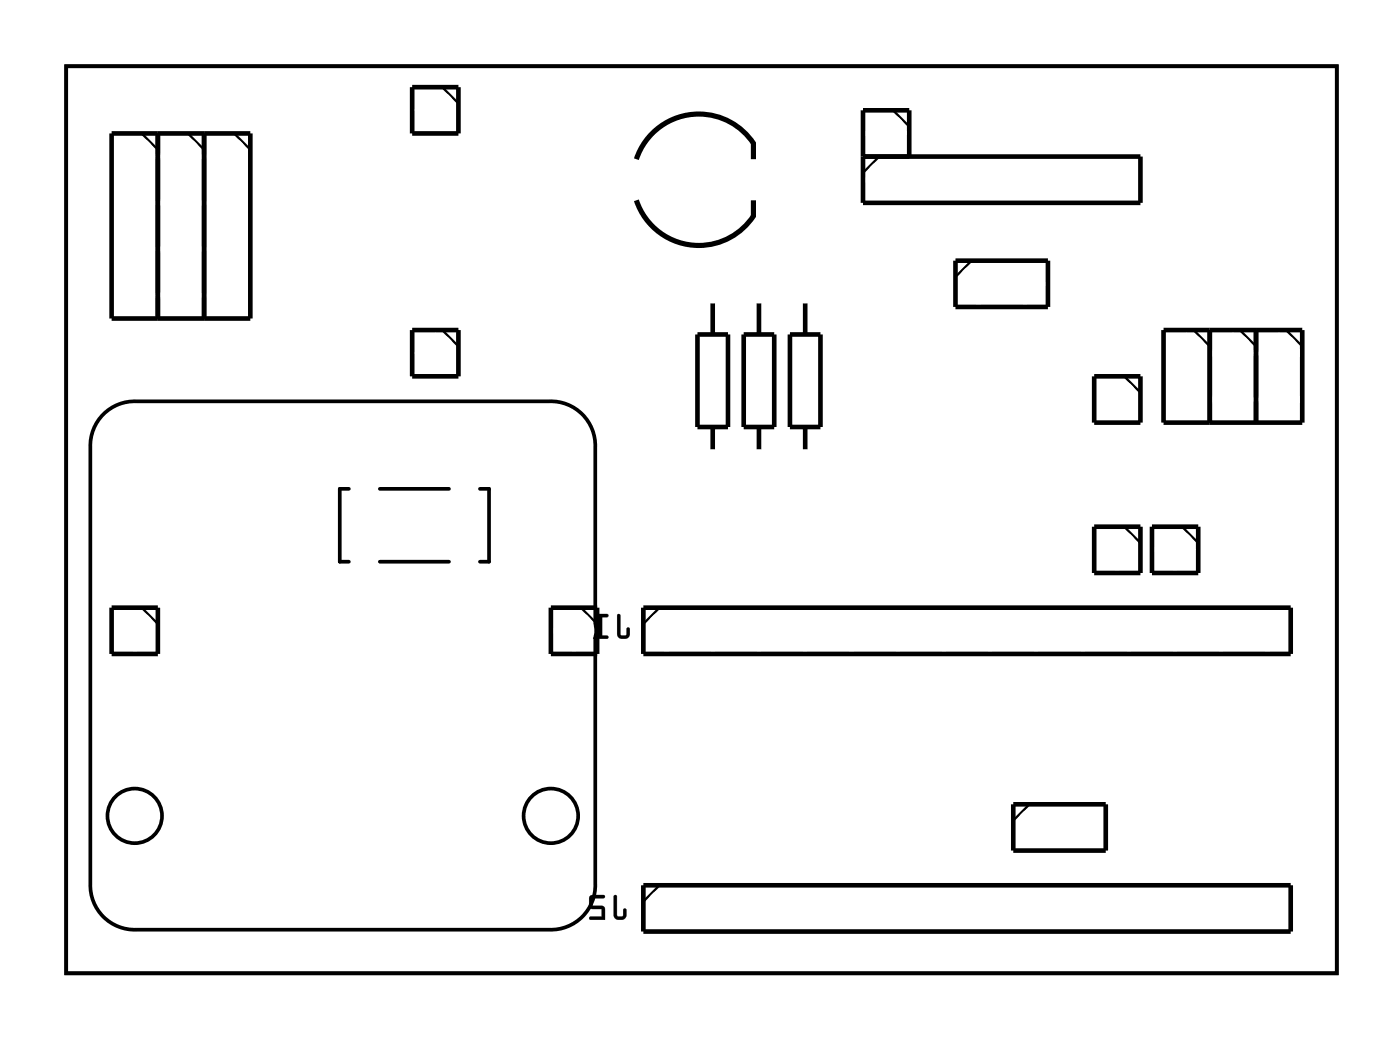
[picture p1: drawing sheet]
<svg xmlns="http://www.w3.org/2000/svg" width="77mm" height="57mm" viewBox="0 0 77 57" stroke-linecap="round" stroke-linejoin="round" font-family="sans-serif">
<g fill="none" stroke="#000" stroke-width=".2">
<path d="M3.6 3.6h69.8v49.8h-69.8zM5.7 22.7a2.44 2.44 0 0 1 1.8-.7h22.7a2.44 2.44 0 0 1 2.5 2.6v23.9a2.44 2.44 0 0 1-2.5 2.5h-22.7a2.44 2.44 0 0 1-2.5-2.5v-23.9a2.44 2.44 0 0 1 .7-1.9zM19.2 26.8h-.5v4h.5M20.9 30.8h3.8M20.9 26.8h3.8M26.4 26.8h.5v4h-.5"/>
<circle cx="7.4" cy="44.8" r="1.5"/>
<circle cx="30.3" cy="44.8" r="1.5"/>
</g>
<g fill="#000">
<path d="M3.6 3.6v49.8h69.8v-49.8zM3.6 3.6h69.8v49.8h-69.8z"/>
<path d="M33.9 33.7v1.1a.36 .36 0 0 0 .3 .3 .36 .36 0 0 0 .4-.3v-.3l-.1-.1-.1 .1v.4l-.3-.1v-1zM32.9 33.7v1.2h-.2v-.4h-.1v.5l.8 .1v-.2h-.3v-1h.3v-.1z"/>
<path d="M33.9 33.7v1.1a.37 .37 0 0 0 .3 .3 .37 .37 0 0 0 .4-.3v-.3a.1 .1 0 0 0-.1-.1 .1 .1 0 0 0-.1 .1v.4h-.3v-1.1zM33.9 33.7l.2 .1v1l.3 .1 .1-.4h.1v.3a.35 .35 0 0 1-.4 .3 .35 .35 0 0 1-.3-.3zM32.9 33.7v1.2h-.2v-.4a.1 .1 0 0 0-.1-.1 .1 .1 0 0 0-.1 .1l.1 .5 .7 .1a.1 .1 0 0 0 .1-.1 .1 .1 0 0 0-.1-.1h-.2v-1h.2a.1 .1 0 0 0 .1-.1 .1 .1 0 0 0-.1-.1zM32.9 33.7l.5 .1v.1h-.3v1h.3v.2l-.8-.1v-.5h.1v.4h.2z"/>
<path d="M33.7 49.2v1a.36 .36 0 0 0 .4 .3 .36 .36 0 0 0 .3-.3v-.3h-.1h-.1v.4h-.3v-1.1zM32.4 49.2v.6l.1 .1h.6v.4h-.6l-.1 .1 .8 .1v-.7l-.7-.1v-.4h.6l.1-.1z"/>
<path d="M33.7 49.2v1a.37 .37 0 0 0 .4 .3 .37 .37 0 0 0 .3-.3v-.2a.1 .1 0 0 0-.1-.1 .1 .1 0 0 0-.1 .1v.3h-.3v-1.1zM33.7 49.2h.2v1.1h.3l.1-.4h.1v.3a.35 .35 0 0 1-.3 .3 .35 .35 0 0 1-.4-.3zM32.4 49.2v.7h.7v.4h-.6a.1 .1 0 0 0-.1 .1 .1 .1 0 0 0 .1 .1h.7v-.7l-.7-.1v-.4h.6a.1 .1 0 0 0 .1-.1 .1 .1 0 0 0-.1-.1zM32.4 49.2h.8l-.1 .1h-.6v.4l.7 .1v.7l-.8-.1 .1-.1h.6v-.4h-.6l-.1-.1z"/>
</g>
<g fill="none" stroke="#000" stroke-width=".25">
<path d="M6.1 7.3h7.7v10.2h-7.7zM8.7 7.3v10.2M11.2 7.3v10.2M22.6 4.8h2.6v2.5h-2.6zM22.6 18.1h2.6v2.6h-2.6zM38.3 18.4h1.7v5h-1.7zM39.2 16.5v1.9M40.9 18.4h1.6v5h-1.6zM41.7 16.5v1.9M43.4 18.4h1.7v5h-1.7zM44.2 16.5v1.9M47.4 8.6h15.2v2.5h-15.2v-5h2.5v2.5"/>
<path d="M52.5 14.3h5.1v2.6h-5.1zM63.9 18.1h7.6v5.1h-7.6zM66.5 18.1v5.1M69 18.1v5.1M6.1 33.4h2.6v2.5h-2.6zM30.3 33.4h2.5v2.5h-2.5zM35.3 33.4h35.6v2.5h-35.6zM39.2 23.4v1.4M41.7 23.4v1.4M44.2 23.4v1.4M60.1 20.7h2.5v2.5h-2.5zM60.1 28.9h2.5v2.6h-2.5z"/>
<path d="M63.3 28.9h2.5v2.6h-2.5zM35.3 48.6h35.6v2.5h-35.6zM55.7 44.2h5v2.5h-5z"/>
</g>
<g fill="none" stroke="#000" stroke-width=".13">
<path d="M7.8 7.3l.9 .9M10.3 7.3l.9 .9M12.9 7.3l.9 .9M24.3 18.1l.9 .9M24.3 4.8l.9 .9M48.3 8.6l-.9 .9M49.1 6.1l.8 .8M53.4 14.3l-.9 .9M65.6 18.1l.9 .9M68.1 18.1l.9 .9M70.6 18.1l.9 .9M7.8 33.4l.9 .9"/>
<path d="M31.9 33.4l.9 .9M36.2 33.4l-.9 .9M61.8 28.9l.8 .9M61.8 20.7l.8 .9M64.9 28.9l.9 .9M36.2 48.6l-.9 .9M56.6 44.2l-.9 .8"/>
</g>
<path d="M35 8.7a3.6 3.6 0 0 1 2.9-2.4 3.6 3.6 0 0 1 3.5 1.6v.8M35 11a3.6 3.6 0 0 0 2.9 2.4 3.6 3.6 0 0 0 3.5-1.5v-.9" fill="none" stroke="#000" stroke-width=".28"/>
<circle cx="9.9" cy="8.6" r=".74" fill="#fff"/>
<circle cx="9.9" cy="8.6" r=".74" fill="none" stroke="#fff" stroke-width=".76" stroke-linecap="butt"/>
<circle cx="9.9" cy="11.1" r=".74" fill="#fff"/>
<circle cx="9.9" cy="11.1" r=".74" fill="none" stroke="#fff" stroke-width=".76" stroke-linecap="butt"/>
<circle cx="9.9" cy="13.7" r=".74" fill="#fff"/>
<circle cx="9.9" cy="13.7" r=".74" fill="none" stroke="#fff" stroke-width=".76" stroke-linecap="butt"/>
<circle cx="9.9" cy="16.2" r=".74" fill="#fff"/>
<circle cx="9.9" cy="16.2" r=".74" fill="none" stroke="#fff" stroke-width=".76" stroke-linecap="butt"/>
<circle cx="36.6" cy="34.6" r=".74" fill="#fff"/>
<circle cx="36.6" cy="34.6" r=".74" fill="none" stroke="#fff" stroke-width=".76" stroke-linecap="butt"/>
<circle cx="39.2" cy="34.6" r=".74" fill="#fff"/>
<circle cx="39.2" cy="34.6" r=".74" fill="none" stroke="#fff" stroke-width=".76" stroke-linecap="butt"/>
<circle cx="41.7" cy="34.6" r=".74" fill="#fff"/>
<circle cx="41.7" cy="34.6" r=".74" fill="none" stroke="#fff" stroke-width=".76" stroke-linecap="butt"/>
<circle cx="44.2" cy="34.6" r=".74" fill="#fff"/>
<circle cx="44.2" cy="34.6" r=".74" fill="none" stroke="#fff" stroke-width=".76" stroke-linecap="butt"/>
<circle cx="46.8" cy="34.6" r=".74" fill="#fff"/>
<circle cx="46.8" cy="34.6" r=".74" fill="none" stroke="#fff" stroke-width=".76" stroke-linecap="butt"/>
<circle cx="49.3" cy="34.6" r=".74" fill="#fff"/>
<circle cx="49.3" cy="34.6" r=".74" fill="none" stroke="#fff" stroke-width=".76" stroke-linecap="butt"/>
<circle cx="51.9" cy="34.6" r=".74" fill="#fff"/>
<circle cx="51.9" cy="34.6" r=".74" fill="none" stroke="#fff" stroke-width=".76" stroke-linecap="butt"/>
<circle cx="54.4" cy="34.6" r=".74" fill="#fff"/>
<circle cx="54.4" cy="34.6" r=".74" fill="none" stroke="#fff" stroke-width=".76" stroke-linecap="butt"/>
<circle cx="56.9" cy="34.6" r=".74" fill="#fff"/>
<circle cx="56.9" cy="34.6" r=".74" fill="none" stroke="#fff" stroke-width=".76" stroke-linecap="butt"/>
<circle cx="59.5" cy="34.6" r=".74" fill="#fff"/>
<circle cx="59.5" cy="34.6" r=".74" fill="none" stroke="#fff" stroke-width=".76" stroke-linecap="butt"/>
<circle cx="62" cy="34.6" r=".74" fill="#fff"/>
<circle cx="62" cy="34.6" r=".74" fill="none" stroke="#fff" stroke-width=".76" stroke-linecap="butt"/>
<circle cx="64.6" cy="34.6" r=".74" fill="#fff"/>
<circle cx="64.6" cy="34.6" r=".74" fill="none" stroke="#fff" stroke-width=".76" stroke-linecap="butt"/>
<circle cx="67.1" cy="34.6" r=".74" fill="#fff"/>
<circle cx="67.1" cy="34.6" r=".74" fill="none" stroke="#fff" stroke-width=".76" stroke-linecap="butt"/>
<circle cx="69.6" cy="34.6" r=".74" fill="#fff"/>
<circle cx="69.6" cy="34.6" r=".74" fill="none" stroke="#fff" stroke-width=".76" stroke-linecap="butt"/>
<circle cx="36.6" cy="49.9" r=".74" fill="#fff"/>
<circle cx="36.6" cy="49.9" r=".74" fill="none" stroke="#fff" stroke-width=".76" stroke-linecap="butt"/>
<circle cx="39.2" cy="49.9" r=".74" fill="#fff"/>
<circle cx="39.2" cy="49.9" r=".74" fill="none" stroke="#fff" stroke-width=".76" stroke-linecap="butt"/>
<circle cx="41.7" cy="49.9" r=".74" fill="#fff"/>
<circle cx="41.7" cy="49.9" r=".74" fill="none" stroke="#fff" stroke-width=".76" stroke-linecap="butt"/>
<circle cx="44.2" cy="49.9" r=".74" fill="#fff"/>
<circle cx="44.2" cy="49.9" r=".74" fill="none" stroke="#fff" stroke-width=".76" stroke-linecap="butt"/>
<circle cx="46.8" cy="49.9" r=".74" fill="#fff"/>
<circle cx="46.8" cy="49.9" r=".74" fill="none" stroke="#fff" stroke-width=".76" stroke-linecap="butt"/>
<circle cx="49.3" cy="49.9" r=".74" fill="#fff"/>
<circle cx="49.3" cy="49.9" r=".74" fill="none" stroke="#fff" stroke-width=".76" stroke-linecap="butt"/>
<circle cx="51.9" cy="49.9" r=".74" fill="#fff"/>
<circle cx="51.9" cy="49.9" r=".74" fill="none" stroke="#fff" stroke-width=".76" stroke-linecap="butt"/>
<circle cx="54.4" cy="49.9" r=".74" fill="#fff"/>
<circle cx="54.4" cy="49.9" r=".74" fill="none" stroke="#fff" stroke-width=".76" stroke-linecap="butt"/>
<circle cx="56.9" cy="49.9" r=".74" fill="#fff"/>
<circle cx="56.9" cy="49.9" r=".74" fill="none" stroke="#fff" stroke-width=".76" stroke-linecap="butt"/>
<circle cx="59.5" cy="49.9" r=".74" fill="#fff"/>
<circle cx="59.5" cy="49.9" r=".74" fill="none" stroke="#fff" stroke-width=".76" stroke-linecap="butt"/>
<circle cx="62" cy="49.9" r=".74" fill="#fff"/>
<circle cx="62" cy="49.9" r=".74" fill="none" stroke="#fff" stroke-width=".76" stroke-linecap="butt"/>
<circle cx="64.6" cy="49.9" r=".74" fill="#fff"/>
<circle cx="64.6" cy="49.9" r=".74" fill="none" stroke="#fff" stroke-width=".76" stroke-linecap="butt"/>
<circle cx="67.1" cy="49.9" r=".74" fill="#fff"/>
<circle cx="67.1" cy="49.9" r=".74" fill="none" stroke="#fff" stroke-width=".76" stroke-linecap="butt"/>
<circle cx="69.6" cy="49.9" r=".74" fill="#fff"/>
<circle cx="69.6" cy="49.9" r=".74" fill="none" stroke="#fff" stroke-width=".76" stroke-linecap="butt"/>
<circle cx="12.5" cy="8.6" r=".74" fill="#fff"/>
<circle cx="12.5" cy="8.6" r=".74" fill="none" stroke="#fff" stroke-width=".76" stroke-linecap="butt"/>
<circle cx="12.5" cy="11.1" r=".74" fill="#fff"/>
<circle cx="12.5" cy="11.1" r=".74" fill="none" stroke="#fff" stroke-width=".76" stroke-linecap="butt"/>
<circle cx="12.5" cy="13.7" r=".74" fill="#fff"/>
<circle cx="12.5" cy="13.7" r=".74" fill="none" stroke="#fff" stroke-width=".76" stroke-linecap="butt"/>
<circle cx="12.5" cy="16.2" r=".74" fill="#fff"/>
<circle cx="12.5" cy="16.2" r=".74" fill="none" stroke="#fff" stroke-width=".76" stroke-linecap="butt"/>
<circle cx="7.4" cy="8.6" r=".74" fill="#fff"/>
<circle cx="7.4" cy="8.6" r=".74" fill="none" stroke="#fff" stroke-width=".76" stroke-linecap="butt"/>
<circle cx="7.4" cy="11.1" r=".74" fill="#fff"/>
<circle cx="7.4" cy="11.1" r=".74" fill="none" stroke="#fff" stroke-width=".76" stroke-linecap="butt"/>
<circle cx="7.4" cy="13.7" r=".74" fill="#fff"/>
<circle cx="7.4" cy="13.7" r=".74" fill="none" stroke="#fff" stroke-width=".76" stroke-linecap="butt"/>
<circle cx="7.4" cy="16.2" r=".74" fill="#fff"/>
<circle cx="7.4" cy="16.2" r=".74" fill="none" stroke="#fff" stroke-width=".76" stroke-linecap="butt"/>
<circle cx="41.1" cy="9.9" r=".57" fill="#fff"/>
<circle cx="41.1" cy="9.9" r=".57" fill="none" stroke="#fff" stroke-width=".76" stroke-linecap="butt"/>
<circle cx="39.1" cy="9.9" r=".57" fill="#fff"/>
<circle cx="39.1" cy="9.9" r=".57" fill="none" stroke="#fff" stroke-width=".76" stroke-linecap="butt"/>
<circle cx="37.1" cy="9.9" r=".57" fill="#fff"/>
<circle cx="37.1" cy="9.9" r=".57" fill="none" stroke="#fff" stroke-width=".76" stroke-linecap="butt"/>
<circle cx="35.1" cy="9.9" r=".57" fill="#fff"/>
<circle cx="35.1" cy="9.9" r=".57" fill="none" stroke="#fff" stroke-width=".76" stroke-linecap="butt"/>
<circle cx="31.5" cy="34.6" r=".74" fill="#fff"/>
<circle cx="31.5" cy="34.6" r=".74" fill="none" stroke="#fff" stroke-width=".76" stroke-linecap="butt"/>
<circle cx="7.4" cy="34.6" r=".74" fill="#fff"/>
<circle cx="7.4" cy="34.6" r=".74" fill="none" stroke="#fff" stroke-width=".76" stroke-linecap="butt"/>
<circle cx="44.2" cy="15.6" r=".7" fill="#fff"/>
<circle cx="44.2" cy="15.6" r=".7" fill="none" stroke="#fff" stroke-width=".76" stroke-linecap="butt"/>
<circle cx="44.2" cy="25.7" r=".7" fill="#fff"/>
<circle cx="44.2" cy="25.7" r=".7" fill="none" stroke="#fff" stroke-width=".76" stroke-linecap="butt"/>
<circle cx="39.2" cy="15.6" r=".7" fill="#fff"/>
<circle cx="39.2" cy="15.6" r=".7" fill="none" stroke="#fff" stroke-width=".76" stroke-linecap="butt"/>
<circle cx="39.2" cy="25.7" r=".7" fill="#fff"/>
<circle cx="39.2" cy="25.7" r=".7" fill="none" stroke="#fff" stroke-width=".76" stroke-linecap="butt"/>
<circle cx="41.7" cy="15.6" r=".7" fill="#fff"/>
<circle cx="41.7" cy="15.6" r=".7" fill="none" stroke="#fff" stroke-width=".76" stroke-linecap="butt"/>
<circle cx="41.7" cy="25.7" r=".7" fill="#fff"/>
<circle cx="41.7" cy="25.7" r=".7" fill="none" stroke="#fff" stroke-width=".76" stroke-linecap="butt"/>
<circle cx="7.4" cy="24.5" r=".69" fill="#fff"/>
<circle cx="7.4" cy="24.5" r=".69" fill="none" stroke="#fff" stroke-width=".64" stroke-linecap="butt"/>
<path d="M6.7 23.8h1.4v1.4h-1.4z" fill="#fff"/>
<path d="M6.7 23.8h1.4v1.4h-1.4z" fill="none" stroke="#fff" stroke-width=".64" stroke-linecap="butt"/>
<circle cx="9.9" cy="24.5" r=".69" fill="#fff"/>
<circle cx="9.9" cy="24.5" r=".69" fill="none" stroke="#fff" stroke-width=".64" stroke-linecap="butt"/>
<circle cx="12.5" cy="24.5" r=".69" fill="#fff"/>
<circle cx="12.5" cy="24.5" r=".69" fill="none" stroke="#fff" stroke-width=".64" stroke-linecap="butt"/>
<circle cx="15" cy="24.5" r=".69" fill="#fff"/>
<circle cx="15" cy="24.5" r=".69" fill="none" stroke="#fff" stroke-width=".64" stroke-linecap="butt"/>
<circle cx="17.6" cy="24.5" r=".69" fill="#fff"/>
<circle cx="17.6" cy="24.5" r=".69" fill="none" stroke="#fff" stroke-width=".64" stroke-linecap="butt"/>
<circle cx="20.1" cy="24.5" r=".69" fill="#fff"/>
<circle cx="20.1" cy="24.5" r=".69" fill="none" stroke="#fff" stroke-width=".64" stroke-linecap="butt"/>
<circle cx="22.6" cy="24.5" r=".69" fill="#fff"/>
<circle cx="22.6" cy="24.5" r=".69" fill="none" stroke="#fff" stroke-width=".64" stroke-linecap="butt"/>
<circle cx="25.2" cy="24.5" r=".69" fill="#fff"/>
<circle cx="25.2" cy="24.5" r=".69" fill="none" stroke="#fff" stroke-width=".64" stroke-linecap="butt"/>
<circle cx="27.7" cy="24.5" r=".69" fill="#fff"/>
<circle cx="27.7" cy="24.5" r=".69" fill="none" stroke="#fff" stroke-width=".64" stroke-linecap="butt"/>
<circle cx="30.3" cy="24.5" r=".69" fill="#fff"/>
<circle cx="30.3" cy="24.5" r=".69" fill="none" stroke="#fff" stroke-width=".64" stroke-linecap="butt"/>
<circle cx="48.7" cy="9.9" r=".74" fill="#fff"/>
<circle cx="48.7" cy="9.9" r=".74" fill="none" stroke="#fff" stroke-width=".76" stroke-linecap="butt"/>
<circle cx="51.2" cy="9.9" r=".74" fill="#fff"/>
<circle cx="51.2" cy="9.9" r=".74" fill="none" stroke="#fff" stroke-width=".76" stroke-linecap="butt"/>
<circle cx="53.8" cy="9.9" r=".74" fill="#fff"/>
<circle cx="53.8" cy="9.9" r=".74" fill="none" stroke="#fff" stroke-width=".76" stroke-linecap="butt"/>
<circle cx="56.3" cy="9.9" r=".74" fill="#fff"/>
<circle cx="56.3" cy="9.9" r=".74" fill="none" stroke="#fff" stroke-width=".76" stroke-linecap="butt"/>
<circle cx="58.8" cy="9.9" r=".74" fill="#fff"/>
<circle cx="58.8" cy="9.9" r=".74" fill="none" stroke="#fff" stroke-width=".76" stroke-linecap="butt"/>
<circle cx="61.4" cy="9.9" r=".74" fill="#fff"/>
<circle cx="61.4" cy="9.9" r=".74" fill="none" stroke="#fff" stroke-width=".76" stroke-linecap="butt"/>
<circle cx="70.3" cy="19.4" r=".74" fill="#fff"/>
<circle cx="70.3" cy="19.4" r=".74" fill="none" stroke="#fff" stroke-width=".76" stroke-linecap="butt"/>
<circle cx="70.3" cy="21.9" r=".74" fill="#fff"/>
<circle cx="70.3" cy="21.9" r=".74" fill="none" stroke="#fff" stroke-width=".76" stroke-linecap="butt"/>
<circle cx="67.7" cy="19.4" r=".74" fill="#fff"/>
<circle cx="67.7" cy="19.4" r=".74" fill="none" stroke="#fff" stroke-width=".76" stroke-linecap="butt"/>
<circle cx="67.7" cy="21.9" r=".74" fill="#fff"/>
<circle cx="67.7" cy="21.9" r=".74" fill="none" stroke="#fff" stroke-width=".76" stroke-linecap="butt"/>
<circle cx="65.2" cy="19.4" r=".74" fill="#fff"/>
<circle cx="65.2" cy="19.4" r=".74" fill="none" stroke="#fff" stroke-width=".76" stroke-linecap="butt"/>
<circle cx="65.2" cy="21.9" r=".74" fill="#fff"/>
<circle cx="65.2" cy="21.9" r=".74" fill="none" stroke="#fff" stroke-width=".76" stroke-linecap="butt"/>
<circle cx="23.9" cy="19.4" r=".74" fill="#fff"/>
<circle cx="23.9" cy="19.4" r=".74" fill="none" stroke="#fff" stroke-width=".76" stroke-linecap="butt"/>
<circle cx="23.9" cy="6.1" r=".74" fill="#fff"/>
<circle cx="23.9" cy="6.1" r=".74" fill="none" stroke="#fff" stroke-width=".76" stroke-linecap="butt"/>
<circle cx="64.6" cy="30.2" r=".74" fill="#fff"/>
<circle cx="64.6" cy="30.2" r=".74" fill="none" stroke="#fff" stroke-width=".76" stroke-linecap="butt"/>
<circle cx="48.7" cy="7.3" r=".74" fill="#fff"/>
<circle cx="48.7" cy="7.3" r=".74" fill="none" stroke="#fff" stroke-width=".76" stroke-linecap="butt"/>
<circle cx="61.4" cy="30.2" r=".74" fill="#fff"/>
<circle cx="61.4" cy="30.2" r=".74" fill="none" stroke="#fff" stroke-width=".76" stroke-linecap="butt"/>
<circle cx="61.4" cy="21.9" r=".74" fill="#fff"/>
<circle cx="61.4" cy="21.9" r=".74" fill="none" stroke="#fff" stroke-width=".76" stroke-linecap="butt"/>
<circle cx="53.8" cy="15.6" r=".74" fill="#fff"/>
<circle cx="53.8" cy="15.6" r=".74" fill="none" stroke="#fff" stroke-width=".76" stroke-linecap="butt"/>
<circle cx="56.3" cy="15.6" r=".74" fill="#fff"/>
<circle cx="56.3" cy="15.6" r=".74" fill="none" stroke="#fff" stroke-width=".76" stroke-linecap="butt"/>
<circle cx="56.9" cy="45.4" r=".74" fill="#fff"/>
<circle cx="56.9" cy="45.4" r=".74" fill="none" stroke="#fff" stroke-width=".76" stroke-linecap="butt"/>
<circle cx="59.5" cy="45.4" r=".74" fill="#fff"/>
<circle cx="59.5" cy="45.4" r=".74" fill="none" stroke="#fff" stroke-width=".76" stroke-linecap="butt"/>
</svg>
